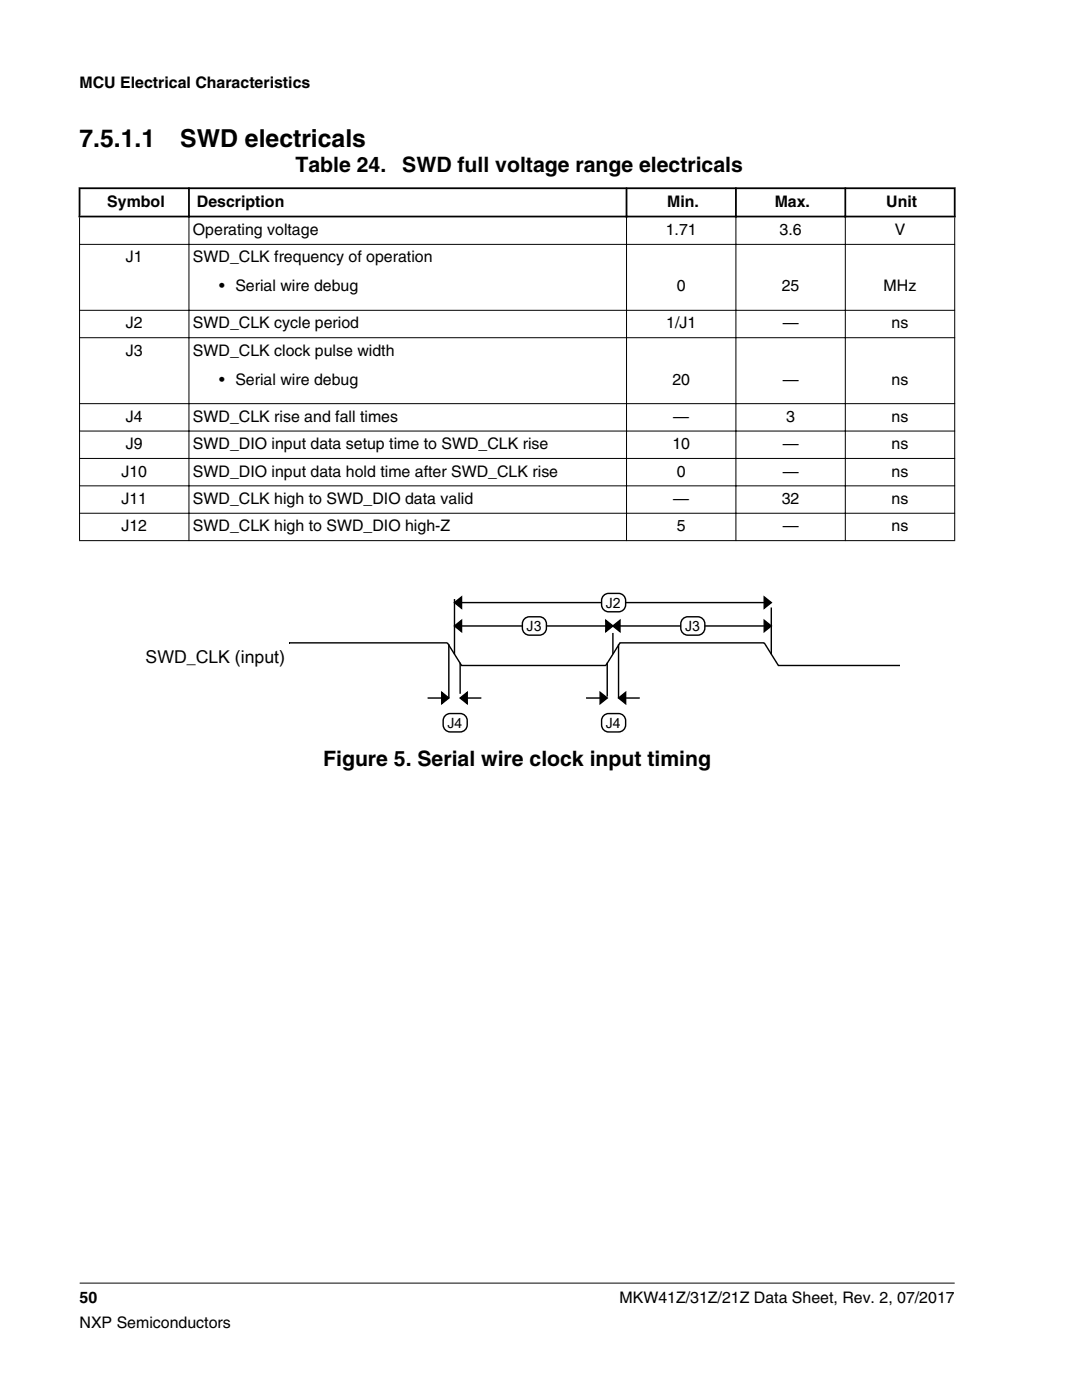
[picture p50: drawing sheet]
<svg xmlns="http://www.w3.org/2000/svg" width="216mm" height="279mm" viewBox="0 0 216 279" stroke-linecap="round" stroke-linejoin="round" font-family="sans-serif">
<defs><g id="words">
<g font-size="4.9">
<text x="15.9" y="29.4">7.5.1.1</text>
<text x="36" y="29.4">SWD electricals</text>
</g>
<g font-size="4.2">
<text x="59" y="34.3">Table 24.</text>
<text x="80.3" y="34.3">SWD full voltage range electricals</text>
<text x="64.5" y="152.9">Figure 5. Serial wire clock input timing</text>
</g>
<text font-size="3.5" x="29.1" y="132.3">SWD_CLK (input)</text>
<g font-size="3.2">
<text x="15.9" y="17.5">MCU Electrical Characteristics</text>
<text x="21.4" y="41.3">Symbol</text>
<text x="39.3" y="41.3">Description</text>
<text x="133.1" y="41.3">Min.</text>
<text x="154.6" y="41.3">Max.</text>
<text x="176.9" y="41.3">Unit</text>
<text x="38.5" y="46.9">Operating voltage</text>
<text x="132.8" y="46.9">1.71</text>
<text x="155.6" y="46.9">3.6</text>
<text x="178.5" y="46.9">V</text>
<text x="25.1" y="52.4">J1</text>
<text x="38.5" y="52.4">SWD_CLK frequency of operation</text>
<text x="43.7" y="58.2">• Serial wire debug</text>
<text x="135" y="58.2">0</text>
<text x="156" y="58.2">25</text>
<text x="176.3" y="58.2">MHz</text>
<text x="25.1" y="65.5">J2</text>
<text x="38.5" y="65.5">SWD_CLK cycle period</text>
<text x="132.9" y="65.5">1/J1</text>
<text x="156.2" y="65.5">—</text>
<text x="177.9" y="65.5">ns</text>
<text x="25.1" y="71">J3</text>
<text x="38.5" y="71">SWD_CLK clock pulse width</text>
<text x="43.7" y="76.8">• Serial wire debug</text>
<text x="134.2" y="76.8">20</text>
<text x="156.2" y="76.8">—</text>
<text x="177.9" y="76.8">ns</text>
<text x="25.1" y="84.2">J4</text>
<text x="25.1" y="89.6">J9</text>
<text x="38.5" y="84.2">SWD_CLK rise and fall times</text>
<text x="38.5" y="89.6">SWD_DIO input data setup time to SWD_CLK rise</text>
<text x="134.2" y="89.6">10</text>
<text x="134.3" y="84.2">—</text>
<text x="156.2" y="89.6">—</text>
<text x="156.9" y="84.2">3</text>
<text x="177.9" y="84.2">ns</text>
<text x="177.9" y="89.6">ns</text>
<text x="24.2" y="95.1">J10</text>
<text x="38.5" y="95.1">SWD_DIO input data hold time after SWD_CLK rise</text>
<text x="135" y="95.1">0</text>
<text x="156.2" y="95.1">—</text>
<text x="177.9" y="95.1">ns</text>
<text x="24.2" y="100.6">J11</text>
<text x="38.5" y="100.6">SWD_CLK high to SWD_DIO data valid</text>
<text x="134.3" y="100.6">—</text>
<text x="156" y="100.6">32</text>
<text x="177.9" y="100.6">ns</text>
<text x="24.2" y="106">J12</text>
<text x="38.5" y="106">SWD_CLK high to SWD_DIO high-Z</text>
<text x="135" y="106">5</text>
<text x="156.2" y="106">—</text>
<text x="177.9" y="106">ns</text>
<text x="15.9" y="260">50</text>
<text x="123.6" y="260">MKW41Z/31Z/21Z Data Sheet, Rev. 2, 07/2017</text>
<text x="15.9" y="265">NXP Semiconductors</text>
</g>
<g font-size="2.8">
<text x="105.1" y="125.9">J3</text>
<text x="120.9" y="121.3">J2</text>
<text x="136.7" y="125.9">J3</text>
<text x="89.3" y="145.2">J4</text>
<text x="120.9" y="145.2">J4</text>
</g>
</g></defs>
<path d="M15.7 37.6h175M15.9 37.4v6M37.7 37.4v6M125 37.4v6M146.8 37.4v6M168.7 37.4v6M190.5 37.4v6M15.7 43.2h175" fill="none" stroke="#000" stroke-width=".35"/>
<g fill="none" stroke="#000" stroke-width=".2">
<path d="M15.8 48.8h174.8M15.9 43.4v64.6M37.7 43v65M125 43v65M146.8 43v65M168.7 43v65M190.5 43.4v64.6M15.8 61.9h174.8M15.8 67.4h174.8M15.8 80.6h174.8M15.8 86h174.8M15.8 91.5h174.8"/>
<path d="M15.8 97h174.8M15.8 102.4h174.8M15.8 107.9h174.8"/>
</g>
<g fill="none" stroke="#000" stroke-width=".28">
<path d="M90.7 119.5v11.1M152.5 119.1l1.4 1.2-1.4 1.1zM57.7 128.3h.1M57.7 128.3h31.6l2.8 4.5h28.8l2.8-4.5h28.8l2.8 4.5h24.1M88.1 138.2l1.5 1.1-1.5 1.1zM89.6 128.6v10.7h-4.3M90.7 120.3l1.4-1.2v2.3zM90.7 124.9l1.4-1.1v2.3zM90.7 120.3h63.2M90.7 124.9h63.2M91.8 139.3l1.4-1.1v2.2zM91.8 139.3h4.2"/>
<path d="M91.8 132.2v6.3M116.9 139.3h4.3M119.8 138.2l1.4 1.1-1.4 1.1zM120.9 123.8l1.4 1.1-1.4 1.2zM121.2 132.2v6.8M122.3 124.9l1.4-1.1v2.3zM122.3 126.3v4.3M123.4 139.3l1.4-1.1v2.2zM123.4 139.3h4.3M123.4 128.6v10.7M152.5 123.8l1.4 1.1-1.4 1.2zM153.9 121.2v9.4"/>
</g>
<path d="M88.1 138.2l1.5 1.1-1.5 1.1zM90.7 120.3l1.4-1.2v2.3zM90.7 124.9l1.4-1.1v2.3zM91.8 139.3l1.4-1.1v2.2zM119.8 138.2l1.4 1.1-1.4 1.1zM120.9 123.8l1.4 1.1-1.4 1.2zM122.3 124.9l1.4-1.1v2.3zM123.4 139.3l1.4-1.1v2.2zM152.5 119.1l1.4 1.2-1.4 1.1zM152.5 123.8l1.4 1.1-1.4 1.2z" fill="#000"/>
<path d="M120.3 119l.3-.3a4.8 4.8 0 0 1 3.3-.2 2.04 2.04 0 0 1 0 3.5 4.8 4.8 0 0 1-3.3-.2 2.41 2.41 0 0 1-.3-2.8z" fill="#fff"/>
<path d="M120.3 119l.3-.3a4.8 4.8 0 0 1 3.3-.2 2.04 2.04 0 0 1 0 3.5 4.8 4.8 0 0 1-3.3-.2 2.41 2.41 0 0 1-.3-2.8z" fill="none" stroke="#000" stroke-width=".28"/>
<path d="M104.8 123.4a4.8 4.8 0 0 1 3.3-.2 2.04 2.04 0 0 1 0 3.5 4.8 4.8 0 0 1-3.3-.2 2.29 2.29 0 0 1 0-3.1z" fill="#fff"/>
<path d="M104.8 123.4a4.8 4.8 0 0 1 3.3-.2 2.04 2.04 0 0 1 0 3.5 4.8 4.8 0 0 1-3.3-.2 2.29 2.29 0 0 1 0-3.1z" fill="none" stroke="#000" stroke-width=".28"/>
<path d="M136.4 123.4a4.8 4.8 0 0 1 3.3-.2 2.04 2.04 0 0 1 0 3.5 4.8 4.8 0 0 1-3.3-.2 2.29 2.29 0 0 1 0-3.1z" fill="#fff"/>
<path d="M136.4 123.4a4.8 4.8 0 0 1 3.3-.2 2.04 2.04 0 0 1 0 3.5 4.8 4.8 0 0 1-3.3-.2 2.29 2.29 0 0 1 0-3.1z" fill="none" stroke="#000" stroke-width=".28"/>
<path d="M89 142.7a4.8 4.8 0 0 1 3.3-.2 2.04 2.04 0 0 1 0 3.5 4.8 4.8 0 0 1-3.3-.2 2.29 2.29 0 0 1 0-3.1z" fill="#fff"/>
<path d="M89 142.7a4.8 4.8 0 0 1 3.3-.2 2.04 2.04 0 0 1 0 3.5 4.8 4.8 0 0 1-3.3-.2 2.29 2.29 0 0 1 0-3.1z" fill="none" stroke="#000" stroke-width=".28"/>
<path d="M120.6 142.7a4.8 4.8 0 0 1 3.3-.2 2.04 2.04 0 0 1 0 3.5 4.8 4.8 0 0 1-3.3-.2 2.29 2.29 0 0 1 0-3.1z" fill="#fff"/>
<path d="M120.6 142.7a4.8 4.8 0 0 1 3.3-.2 2.04 2.04 0 0 1 0 3.5 4.8 4.8 0 0 1-3.3-.2 2.29 2.29 0 0 1 0-3.1z" fill="none" stroke="#000" stroke-width=".28"/>
<path d="M15.9 256.1h174.6" fill="none" stroke="#000" stroke-width=".2"/>
<use href="#words"/>
</svg>
